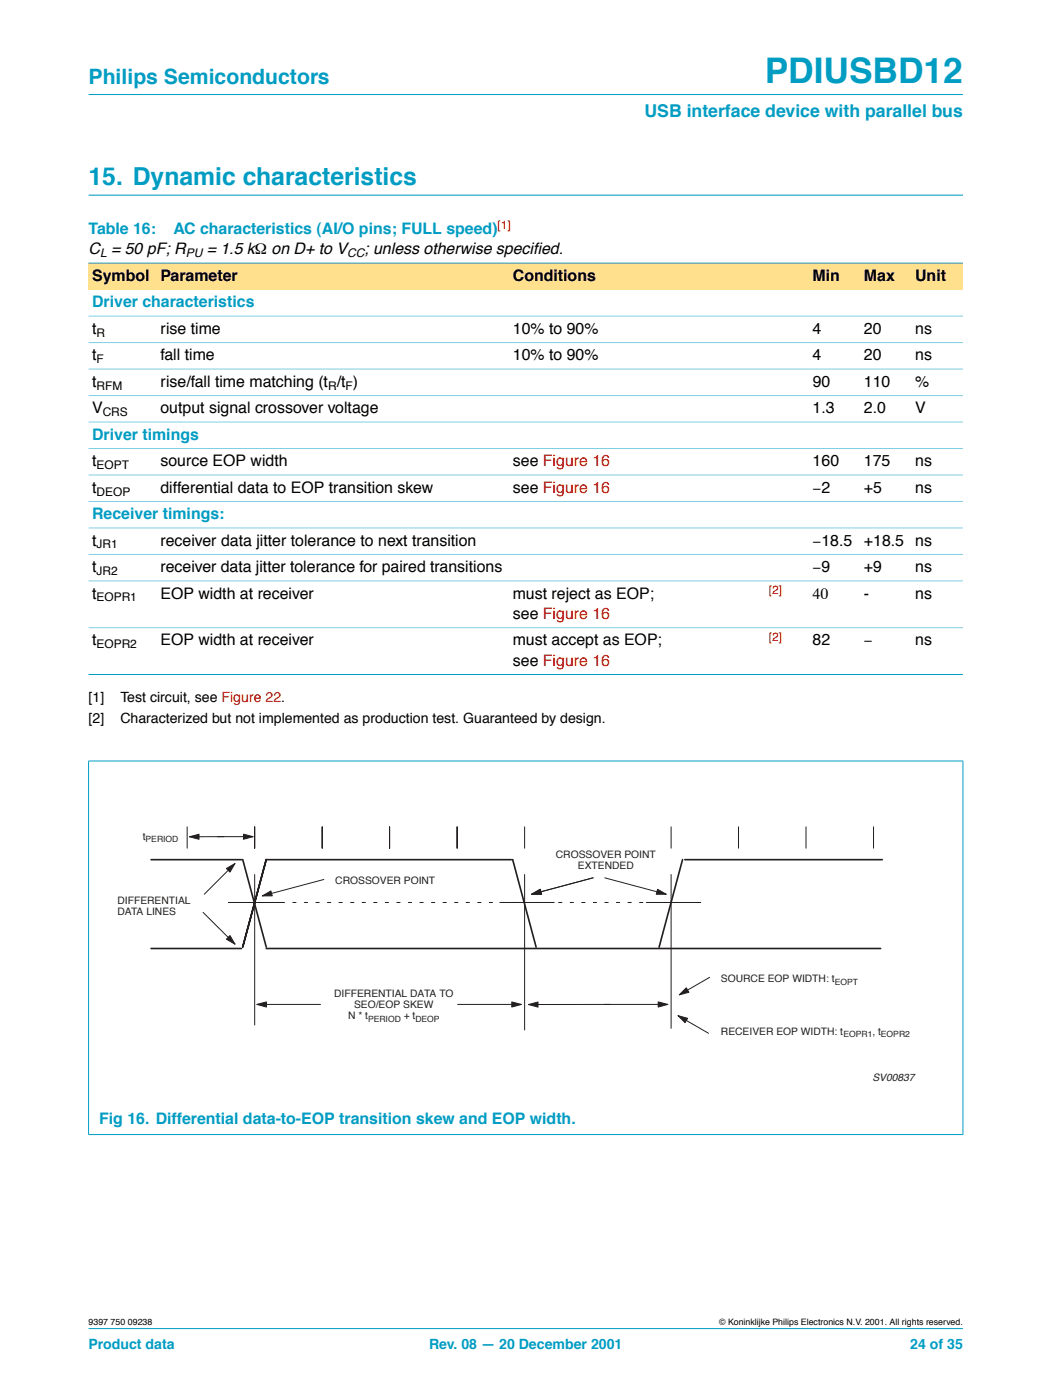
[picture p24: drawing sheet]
<svg xmlns="http://www.w3.org/2000/svg" width="210mm" height="280mm" viewBox="0 0 210 280" stroke-linecap="round" stroke-linejoin="round" font-family="sans-serif">
<defs><g id="words">
<text font-size="7.1" fill="#009cc2" x="152.7" y="16.5">PDIUSBD12</text>
<text font-size="4.9" fill="#009cc2" x="17.7" y="37">15. Dynamic characteristics</text>
<text font-size="4.2" fill="#009cc2" x="17.7" y="16.8">Philips Semiconductors</text>
<text font-size="3.5" fill="#009cc2" x="128.7" y="23.4">USB interface device with parallel bus</text>
<g font-size="3.2" fill="#009cc2">
<text x="17.7" y="46.8">Table 16:</text>
<text x="34.6" y="46.8">AC characteristics (AI/O pins; FULL speed)</text>
<text x="18.4" y="61.4">Driver characteristics</text>
<text x="18.4" y="87.9">Driver timings</text>
<text x="18.4" y="103.7">Receiver timings:</text>
<text x="19.8" y="224.6">Fig 16. Differential data-to-EOP transition skew and EOP width.</text>
</g>
<g font-size="3.2">
<text x="17.7" y="50.8">C = 50 pF; R</text>
<text x="41.3" y="50.8">= 1.5 kΩ on D+ to V</text>
<text x="72.8" y="50.8">; unless otherwise specif</text>
<text x="106.5" y="50.8">ied.</text>
<text x="18.4" y="56.1">Symbol</text>
<text x="32" y="56.1">Parameter</text>
<text x="102.4" y="56.1">Conditions</text>
<text x="162.3" y="56.1">Min</text>
<text x="172.5" y="56.1">Max</text>
<text x="182.8" y="56.1">Unit</text>
<text x="18.4" y="72">t</text>
<text x="18.4" y="66.7">t</text>
<text x="32" y="66.7">rise time</text>
<text x="32" y="72">fall time</text>
<text x="102.4" y="66.7">10% to 90%</text>
<text x="102.4" y="72">10% to 90%</text>
<text x="162.3" y="66.7">4</text>
<text x="162.3" y="72">4</text>
<text x="172.5" y="66.7">20</text>
<text x="172.5" y="72">20</text>
<text x="182.8" y="66.7">ns</text>
<text x="182.8" y="72">ns</text>
<text x="18.4" y="77.3">t</text>
<text x="32" y="77.3">rise/fall time matching (t /t )</text>
<text x="162.3" y="77.3">90</text>
<text x="172.5" y="77.3">110</text>
<text x="182.8" y="77.3">%</text>
<text x="18.4" y="82.6">V</text>
<text x="32" y="82.6">output signal crossover voltage</text>
<text x="162.3" y="82.6">1.3</text>
<text x="172.5" y="82.6">2.0</text>
<text x="182.8" y="82.6">V</text>
<text x="18.4" y="93.2">t</text>
<text x="32" y="93.2">source EOP width</text>
<text x="102.4" y="93.2">see Figure 16</text>
<text x="162.3" y="93.2">160</text>
<text x="172.5" y="93.2">175</text>
<text x="182.8" y="93.2">ns</text>
<text x="18.4" y="98.4">t</text>
<text x="32" y="98.4">differential data to EOP transition skew</text>
<text x="102.4" y="98.4">see Figure 16</text>
<text x="162.3" y="98.4">−2</text>
<text x="172.5" y="98.4">+5</text>
<text x="182.8" y="98.4">ns</text>
<text x="18.4" y="109">t</text>
<text x="32" y="109">receiver data jitter tolerance to next transition</text>
<text x="162.3" y="109">−18.5</text>
<text x="172.5" y="109">+18.5 ns</text>
<text x="18.4" y="114.3">t</text>
<text x="18.4" y="119.6">t</text>
<text x="32" y="114.3">receiver data jitter tolerance for paired transitions</text>
<text x="32" y="119.6">EOP width at receiver</text>
<text x="102.4" y="119.6">must reject as EOP;</text>
<text x="162.3" y="114.3">−9</text>
<text x="162.3" y="119.6">40</text>
<text x="172.5" y="119.6">-</text>
<text x="172.5" y="114.3">+9</text>
<text x="182.8" y="119.6">ns</text>
<text x="182.8" y="114.3">ns</text>
<text x="102.4" y="123.7">see Figure 16</text>
<text x="18.4" y="129">t</text>
<text x="32" y="129">EOP width at receiver</text>
<text x="102.4" y="129">must accept as EOP;</text>
<text x="162.3" y="129">82</text>
<text x="172.5" y="129">−</text>
<text x="182.8" y="129">ns</text>
<text x="102.4" y="133">see Figure 16</text>
</g>
<g font-size="2.8">
<text x="17.7" y="140.2">[1]</text>
<text x="24" y="140.2">Test circuit, see Figure 22.</text>
<text x="17.7" y="144.4">[2]</text>
<text x="24" y="144.4">Characterized but not implemented as production test. Guaranteed by design.</text>
</g>
<g font-size="2.8" fill="#009cc2">
<text x="17.7" y="269.5">Product data</text>
<text x="85.7" y="269.5">Rev. 08 — 20 December 2001</text>
<text x="181.8" y="269.5">24 of 35</text>
</g>
<g font-size="2.4" fill="#f00">
<text x="99.4" y="45.8">[1]</text>
<text x="153.6" y="118.7">[2]</text>
<text x="153.6" y="128">[2]</text>
</g>
<g font-size="2.4">
<text x="20" y="51.4">L</text>
<text x="37.1" y="51.4">PU</text>
<text x="69.3" y="51.4">CC</text>
<text x="19.3" y="67.3">R</text>
<text x="19.3" y="72.6">F</text>
<text x="19.3" y="77.8">RFM</text>
<text x="65.5" y="77.8">R</text>
<text x="69" y="77.8">F</text>
<text x="20.5" y="83.1">CRS</text>
<text x="19.3" y="93.7">EOPT</text>
<text x="19.3" y="99">DEOP</text>
<text x="19.3" y="109.6">JR1</text>
<text x="19.3" y="114.9">JR2</text>
<text x="19.3" y="120.2">EOPR1</text>
<text x="19.3" y="129.5">EOPR2</text>
</g>
<g font-size="2.1" fill="#231f20">
<text x="28.5" y="167.8">t</text>
<text x="111" y="171.5">CROSSOVER POINT</text>
<text x="115.4" y="173.7">EXTENDED</text>
<text x="67" y="176.7">CROSSOVER POINT</text>
<text x="23.5" y="180.6">DIFFERENTIAL</text>
<text x="23.5" y="182.8">DATA LINES</text>
<text x="144" y="196.3">SOURCE EOP WIDTH: t</text>
<text x="66.8" y="199.1">DIFFERENTIAL DATA TO</text>
<text x="69.5" y="203.7">N * t</text>
<text x="70.7" y="201.4">SEO/EOP SKEW</text>
<text x="80.6" y="203.7">+ t</text>
<text x="144" y="206.8">RECEIVER EOP WIDTH: t</text>
<text x="174.2" y="206.8">, t</text>
<text x="174.2" y="216.1">SV00837</text>
</g>
<g font-size="1.8">
<text x="17.7" y="264.8">9397 750 09238</text>
<text x="143.7" y="264.8">© Koninklijke Philips Electronics N.V. 2001. All rights reserved.</text>
</g>
<g font-size="1.7" fill="#231f20">
<text x="29.1" y="168.3">PERIOD</text>
<text x="166.7" y="196.7">EOPT</text>
<text x="73.5" y="204.1">PERIOD</text>
<text x="83" y="204.1">DEOP</text>
<text x="168.4" y="207.2">EOPR1</text>
<text x="175.9" y="207.2">EOPR2</text>
</g>
</g></defs>
<g fill="#009ec4" stroke="#009ec4" stroke-width=".2">
<path d="M17.7 18.9h174.6z"/>
<path d="M17.7 265.5h174.6z"/>
</g>
<path d="M17.7 39h174.7" fill="none" stroke="#009cc2" stroke-width=".21"/>
<g fill="#ffe08c">
<path d="M17.7 52.6h13.6v5.3h-13.6z" fill-rule="evenodd"/>
<path d="M31.3 52.6h70.4v5.3h-70.4z" fill-rule="evenodd"/>
<path d="M101.7 52.6h51.2v5.3h-51.2z" fill-rule="evenodd"/>
<path d="M152.9 52.6h8.7v5.3h-8.7z" fill-rule="evenodd"/>
<path d="M161.6 52.6h10.2v5.3h-10.2z" fill-rule="evenodd"/>
<path d="M171.8 52.6h10.3v5.3h-10.3z" fill-rule="evenodd"/>
<path d="M182.1 52.6h10.2v5.3h-10.2z" fill-rule="evenodd"/>
</g>
<g fill="#009ec4" stroke="#009ec4" stroke-width=".2">
<path d="M17.7 52.6h174.6z"/>
<path d="M17.7 134.8h174.6z"/>
<path d="M17.7 152.1v74.6z"/>
<path d="M192.3 152.1v74.6z"/>
<path d="M17.6 152.1h174.8z"/>
<path d="M17.6 226.7h174.8z"/>
</g>
<g fill="#80cfe2" stroke="#80cfe2" stroke-width=".2">
<path d="M17.7 63.2h174.6z"/>
<path d="M17.7 68.5h174.6z"/>
<path d="M17.7 73.7h174.6z"/>
<path d="M17.7 79h174.6z"/>
<path d="M17.7 84.3h174.6z"/>
<path d="M17.7 89.6h174.6z"/>
<path d="M17.7 94.9h174.6z"/>
<path d="M17.7 100.2h174.6z"/>
<path d="M17.7 105.5h174.6z"/>
<path d="M17.7 110.8h174.6z"/>
<path d="M17.7 116.1h174.6z"/>
<path d="M17.7 125.4h174.6z"/>
</g>
<path d="M30.2 171.8h18M48.5 171.8l4.7 17.4M53.2 171.8l-4.7 17.4M53.2 171.8h48.9M102.4 171.8l4.7 17.4M136.3 171.8l-4.7 17.4M136.8 171.8h39.4M30.2 189.5h18M53.2 189.5h122.7" fill="none" stroke="#231f20" stroke-width=".33"/>
<path d="M46.9 180.3h94" fill="none" stroke="#231f20" stroke-width=".2" stroke-dasharray=".7 1.6"/>
<g fill="none" stroke="#231f20" stroke-width=".2">
<path d="M37.4 165.2v4.3M43.4 167.2h7.1M44.7 167.2h-6.9M46.9 172.6l-6.1 6.1M50.9 165.2v4.3M50.9 174.8v30M64.3 165.2v4.3M64.7 175.7l-12.3 3.3M77.8 165.2v4.3M91.3 165.2v4.3M104.8 165.2v4.3M104.8 174.8v31"/>
<path d="M118.5 175.4l-12.3 3.3M120.8 175.4l12.2 3.3M134 165.2v4.3M134 174.8v30.7M147.5 165.2v4.3M161 165.2v4.3M174.5 165.2v4.3M40.6 182.3l6.3 6.4M45.6 180.3h10.9M99.8 180.3h10.9M129.1 180.3h10.8M141.7 195.3l-6 3.5"/>
<path d="M51.3 200.7h12.7M91.4 200.7h12.7M133.4 200.7h-27.8M135.4 203l6.1 3.5"/>
</g>
<g fill="#231f20" stroke="#231f20" stroke-width=".2">
<path d="M48.6 166.7l1.9 .5-1.9 .5z"/>
<path d="M131.3 177.7l1.7 1h-1.9z"/>
<path d="M37.8 167.2l1.9-.5v1z"/>
<path d="M106.2 178.7l1.7-1 .3 1z"/>
<path d="M45.2 173.5l1.7-.9-1 1.7z"/>
<path d="M45.9 187l1 1.7-1.7-1z"/>
<path d="M131.4 200.2l2 .5-2 .5z"/>
<path d="M105.6 200.7l1.9-.5v1.1z"/>
<path d="M102.2 200.2l1.9 .5-1.9 .5z"/>
<path d="M51.3 200.7l1.9-.5v1z"/>
<path d="M135.4 203l1.9 .5-.5 .9z"/>
<path d="M137.1 197.4l.5 .9-1.9 .5z"/>
<path d="M52.4 179l1.7-1 .3 1z"/>
</g>
<use href="#words"/>
</svg>
